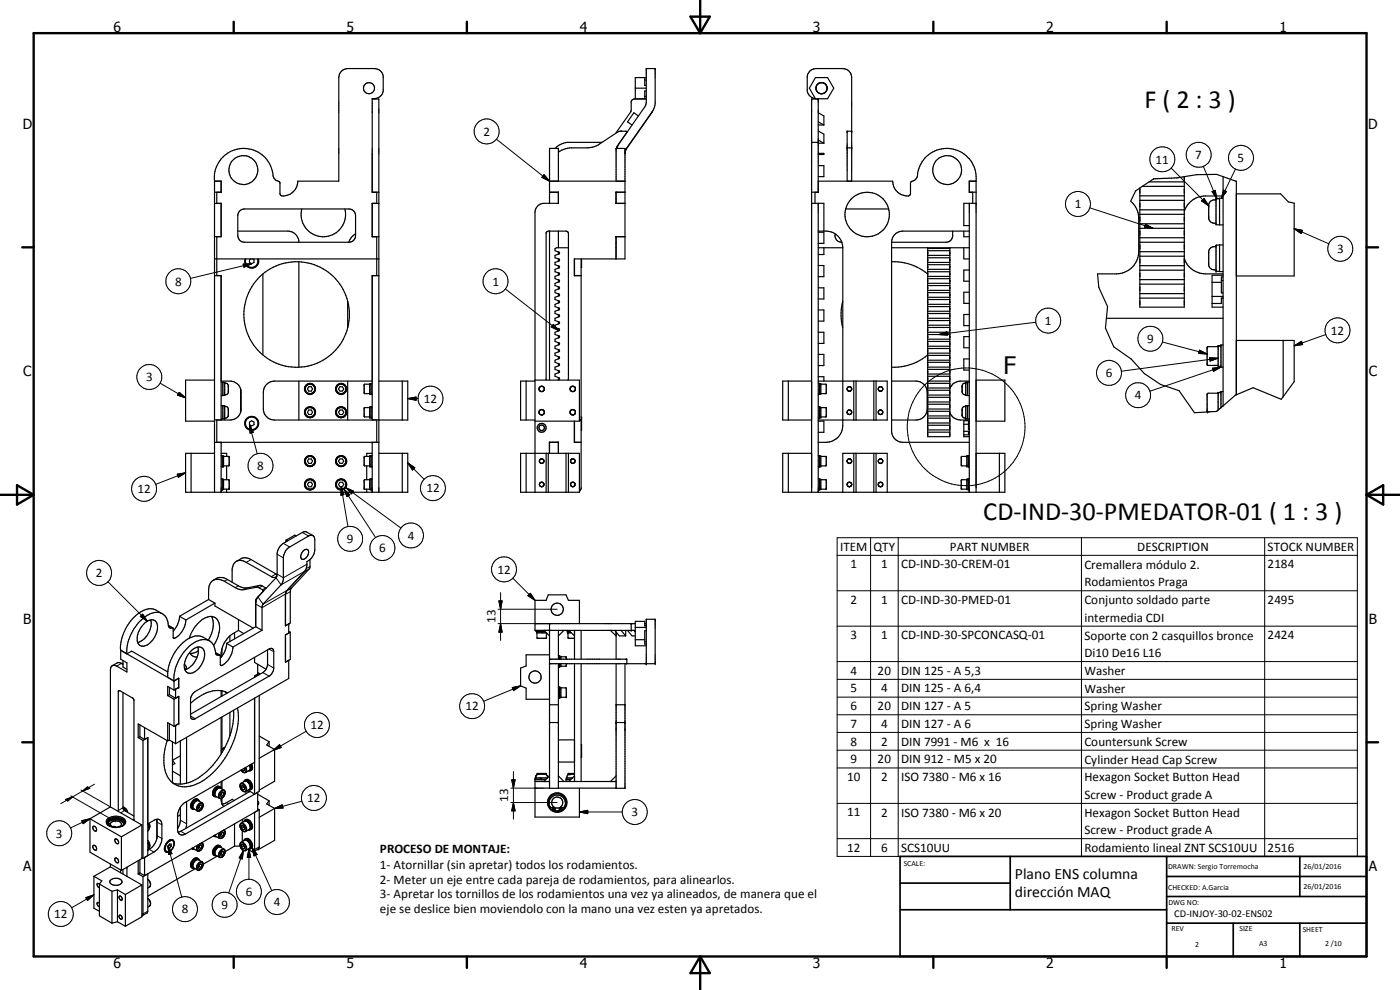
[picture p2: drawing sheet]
<svg xmlns="http://www.w3.org/2000/svg" width="420mm" height="297mm" viewBox="0 0 420 297" stroke-linecap="round" stroke-linejoin="round" font-family="sans-serif">
<defs><g id="words">
<g font-size="7.9">
<text x="343.5" y="32.6">F ( 2 : 3 )</text>
<text x="295.1" y="156">CD-IND-30-PMEDATOR-01 ( 1 : 3 )</text>
</g>
<text font-size="7.2" x="301.1" y="112.2">F</text>
<g font-size="4.7">
<text x="304.6" y="263.7">Plano ENS columna</text>
<text x="304.6" y="269.1">dirección MAQ</text>
</g>
<g font-size="4.2">
<text x="34" y="9.6">6</text>
<text x="104" y="9.6">5</text>
<text x="174" y="9.6">4</text>
<text x="244" y="9.6">3</text>
<text x="314" y="9.6">2</text>
<text x="384" y="9.6">1</text>
<text x="6.8" y="38.7">D</text>
<text x="410.6" y="38.7">D</text>
<text x="7" y="112.9">C</text>
<text x="410.8" y="112.9">C</text>
<text x="7" y="187.1">B</text>
<text x="410.8" y="187.1">B</text>
<text x="7" y="261.4">A</text>
<text x="410.8" y="261.4">A</text>
<text x="34" y="290.4">6</text>
<text x="104" y="290.4">5</text>
<text x="174" y="290.4">4</text>
<text x="244" y="290.4">3</text>
<text x="314" y="290.4">2</text>
<text x="384" y="290.4">1</text>
</g>
<g font-size="3.9">
<text x="145.1" y="40.7">2</text>
<text x="358.7" y="47.7">7</text>
<text x="346.8" y="49.1">11</text>
<text x="371.4" y="48.6">5</text>
<text x="322.5" y="62.5">1</text>
<text x="401.3" y="75.9">3</text>
<text x="52.6" y="85.7">8</text>
<text x="147.8" y="85.7">1</text>
<text x="313.6" y="97.5">1</text>
<text x="399.4" y="100.4">12</text>
<text x="344.2" y="102.9">9</text>
<text x="331.8" y="113.2">6</text>
<text x="43.8" y="114.4">3</text>
<text x="340.6" y="119.8">4</text>
<text x="127.2" y="120.9">12</text>
<text x="77.2" y="141.1">8</text>
<text x="41.3" y="148">12</text>
<text x="128" y="147.7">12</text>
<text x="122.4" y="161.9">4</text>
<text x="104.1" y="162.9">9</text>
<text x="113.8" y="165.7">6</text>
<text x="252.2" y="165.2">ITEM</text>
<text x="262.2" y="165.3">QTY</text>
<text x="285.1" y="165.2">PART NUMBER</text>
<text x="341.3" y="165.3">DESCRIPTION</text>
<text x="380.4" y="165.3">STOCK NUMBER</text>
<text x="28.8" y="173.2">2</text>
<text x="149.3" y="172.1">12</text>
<text x="255.3" y="170.6">1</text>
<text x="264.4" y="170.6">1</text>
<text x="270.5" y="170.6">CD-IND-30-CREM-01</text>
<text x="325.4" y="170.6">Cremallera módulo 2.</text>
<text x="380.4" y="170.6">2184</text>
<text x="325.4" y="175.9">Rodamientos Praga</text>
<text x="255.3" y="181.2">2</text>
<text x="264.4" y="181.2">1</text>
<text x="270.5" y="181.2">CD-IND-30-PMED-01</text>
<text x="325.4" y="181.3">Conjunto soldado parte</text>
<text x="380.4" y="181.2">2495</text>
<text x="148.7" y="187" transform="rotate(-90 148.7 187)">13</text>
<text x="255.3" y="191.8">3</text>
<text x="264.4" y="191.8">1</text>
<text x="270.5" y="191.8">CD-IND-30-SPCONCASQ-01</text>
<text x="325.4" y="186.6">intermedia CDI</text>
<text x="325.4" y="191.9">Soporte con 2 casquillos bronce</text>
<text x="380.4" y="191.8">2424</text>
<text x="325.4" y="197.2">Di10 De16 L16</text>
<text x="255.3" y="202.4">4</text>
<text x="263.4" y="202.4">20</text>
<text x="270.5" y="202.4">DIN 125 - A 5,3</text>
<text x="325.4" y="202.5">Washer</text>
<text x="255.3" y="207.8">5</text>
<text x="264.4" y="207.8">4</text>
<text x="270.5" y="207.8">DIN 125 - A 6,4</text>
<text x="325.4" y="207.8">Washer</text>
<text x="139.7" y="213.1">12</text>
<text x="255.3" y="213.1">6</text>
<text x="263.4" y="213.1">20</text>
<text x="270.5" y="213.1">DIN 127 - A 5</text>
<text x="325.4" y="213.1">Spring Washer</text>
<text x="93.2" y="218.8">12</text>
<text x="255.3" y="218.4">7</text>
<text x="264.4" y="218.4">4</text>
<text x="270.5" y="218.4">DIN 127 - A 6</text>
<text x="325.4" y="218.5">Spring Washer</text>
<text x="255.3" y="223.7">8</text>
<text x="264.4" y="223.7">2</text>
<text x="270.5" y="223.7">DIN 7991 - M6 x 16</text>
<text x="325.4" y="223.8">Countersunk Screw</text>
<text x="255.3" y="229">9</text>
<text x="263.4" y="229">20</text>
<text x="270.5" y="229">DIN 912 - M5 x 20</text>
<text x="325.4" y="229.1">Cylinder Head Cap Screw</text>
<text x="254.2" y="234.3">10</text>
<text x="264.4" y="234.3">2</text>
<text x="270.5" y="234.3">ISO 7380 - M6 x 16</text>
<text x="325.4" y="234.4">Hexagon Socket Button Head</text>
<text x="325.4" y="239.7">Screw - Product grade A</text>
<text x="92.2" y="240.7">12</text>
<text x="152.5" y="240.7" transform="rotate(-90 152.5 240.7)">13</text>
<text x="189.6" y="244.9">3</text>
<text x="254.2" y="244.9">11</text>
<text x="264.4" y="245">2</text>
<text x="270.5" y="245">ISO 7380 - M6 x 20</text>
<text x="325.4" y="245">Hexagon Socket Button Head</text>
<text x="16.8" y="251.3">3</text>
<text x="325.4" y="250.4">Screw - Product grade A</text>
<text x="114" y="256.1">PROCESO DE MONTAJE:</text>
<text x="254.2" y="255.6">12</text>
<text x="264.4" y="255.6">6</text>
<text x="270.5" y="255.6">SCS10UU</text>
<text x="325.4" y="255.7">Rodamiento lineal ZNT SCS10UU</text>
<text x="380.4" y="255.6">2516</text>
<text x="114" y="260.6">1- Atornillar (sin apretar) todos los rodamientos.</text>
<text x="73.7" y="268.9">6</text>
<text x="114" y="269.6">3- Apretar los tornillos de los rodamientos una vez ya alineados, de manera que el</text>
<text x="114" y="265.1">2- Meter un eje entre cada pareja de rodamientos, para alinearlos.</text>
<text x="16.3" y="275.5">12</text>
<text x="54.6" y="274.1">8</text>
<text x="66.5" y="272.7">9</text>
<text x="82.2" y="271.9">4</text>
<text x="114" y="274.1">eje se deslice bien moviendolo con la mano una vez esten ya apretados.</text>
</g>
<text font-size="3.1" x="352.4" y="275.2">CD-INJOY-30-02-ENS02</text>
<g font-size="2.4">
<text x="271.2" y="259.7">SCALE:</text>
<text x="350.6" y="260.8">DRAWN: Sergio Torremocha</text>
<text x="391.2" y="260.6">26/01/2016</text>
<text x="350.6" y="267">CHECKED: A.Garcia</text>
<text x="391.2" y="266.7">26/01/2016</text>
<text x="350.6" y="271.4">DWG NO:</text>
<text x="351.6" y="279.3">REV</text>
<text x="372" y="279.4">SIZE</text>
<text x="391" y="279.6">SHEET</text>
<text x="358.7" y="284.1">2</text>
<text x="377.9" y="283.8">A3</text>
<text x="397.7" y="283.8">2 /10</text>
</g>
</g></defs>
<g fill="none" stroke="#000" stroke-width=".35">
<path d="M111.7 29.7h2v118M112.6 29.5l-.9 .1M186.4 39.4h.1M190.7 26.5h3.3M191.6 34.8l-1.4-1-1.9 2.8 1.4 .9M193.5 23.3v2.3h.5M193.5 28.9h.5M193.5 24h.5M194 29.7h-3.8l-.4 .2-.4 .6-.1 2.9-4.5 6.6M194 27.3h-.5v2.3M194 23.3h-3.3v6.3h3.3M195.8 33.4l-7.8 11.2"/>
<path d="M244.7 29.5a2.73 2.73 0 0 1-2.4-2.2v-4.4a2.62 2.62 0 0 1 2.6-2.3h8a2.65 2.65 0 0 1 2.7 2.6v31.2M244.7 23.3h3.7l1.8 3.2-1.8 3.1h-3.7l-1.8-3.1zM244.9 26.2v.6l.5 .8M244.9 26.2l.1 .9 .4 .5M245.1 25.6l-.2 .6M245.4 27.6l.2 .2M245.6 29.7h-2v118M245.6 29.6v28.1h-1v3.3M245.6 27.8l.9 .4M245.6 27.8l.6 .3M245.6 33.8l1.7 1v2.7M245.6 39.3l1.7 1v2.7"/>
<path d="M245.6 36.6l1.7 .9M245.6 37.5h1.7M246.2 24.8l-1.1 .8M246.3 24.8h.7l.9 .6M247 28.1l-.5 .1M247.1 24.9l-1.1-.1-.9 .8M247.1 28l-.6 .1M247.3 24.9a1.69 1.69 0 0 1 .1 3M247.4 27.9l-.4 .2M247.8 27.6l-.5 .3M247.9 25.5l.3 .6-.1 .9M248 27.2l-.1 .3"/>
<path d="M255.6 39.4h-1.4v15M64.4 54.4h2v3.3h-1.3v3.3h1.3v10h-1.3v11.7h1.3v43.3M64.4 54.4a8.8 8.8 0 0 1 8-9.8 8.8 8.8 0 0 1 9.6 8.3l.7 1.1 1.2 .5 .1 .4 .1 3.6a2.78 2.78 0 0 0 3.5-.6l1.3-1.6 .5-1.9h12.3v-31.2a2.73 2.73 0 0 1 2.6-2.6h8a2.65 2.65 0 0 1 2.7 2.3v4.4a2.82 2.82 0 0 1-3.3 2.3v28.1h1.4v3.3h-1.4v10h2M64.4 57.7h2M64.4 54.4v93.3M111.7 57.7h2M164.9 57.7h2.7v3.3h-4.4a2.73 2.73 0 0 0-2.6 2.7v84M164.9 54.4h22.7M164.9 57.7h2.7M167.6 54.4v-9.9h-2.7v16.5M180.8 42.7h-10.5l-2.3 .7-1.4 1.1M184.9 57.7h2.7"/>
<path d="M184.9 59.7h.1M184.9 54.4v-9.9h2.7v33.2h-15.2v5h2M184.9 44.5l3.1-4.6-.1-.5-2.4 .1-5.6 3.7a6.4 6.4 0 0 1-3.7 1.2h-5.2l-2.4 .6-1 .7M185.1 44.5l.5-1.2 8.2-11.8 .2-.6v-10.3h2.6v10.5l-.2 1.1-.4 .9-8 11.4-.3 1M187.6 57.7h-2.7v3.3h2.7M187.6 45.7v.3M187.9 44.8l-.3 1.3M243.6 42.7h2M243.6 57.7h2M245.6 54.4h22.3a4.3 4.3 0 0 0 5.1 4.2l.3-.5v-3.2l.2-.4a2.4 2.4 0 0 0 1.9-2.6 8.9 8.9 0 0 1 10-7.3 8.9 8.9 0 0 1 7.5 9.8M245.6 46h1.7v.4h-1.7M245.6 49.7h1.7v3.3h-1.7"/>
<path d="M245.6 42l1.7 1M245.6 43h1.7M254.2 44.4h1.4M290.9 57.7h2M292.9 54.4h-2v3.3h1v3.3M292.9 54.4v93.3M342.1 56.4l-1.3 .9-1.5 3.1a6.6 6.6 0 0 1 2.4 5.1v10a6.7 6.7 0 0 1-6.6 6.7h-5.7l.4 4 2.6 5.8-.3 3.5M342.1 58.8h13.3M342.8 55.9l-.7 .5M342.8 55.9h12.6M344.9 54.6l-2.1 1.3M344.9 54.6h10.5"/>
<path d="M355.4 53l3.7-.6 6-.1 2 .7M355.4 53l-2.3 .4-6.8 .2-1.4 1M355.4 53v39.2h-13.3v-35.8M364.9 59.6h1.1h-1.1v7.8l2.2 .1M364.9 60a1.8 1.8 0 0 0-2.2 1.4v4.2a1.8 1.8 0 0 0 2.2 1.4M367.1 58.8h-5.4a6.6 6.6 0 0 0-6.3 4.6M367.1 53l3.9 1.4v64M367.1 53v68.8M367.1 59.5h-1.1v8M371 58.2h13.3l2.4 2.4 1.7 .4v21.8h-17.4M64.4 77.7h49.3M64.4 71h2"/>
<path d="M64.4 61h2M71.4 69.3h15a3.4 3.4 0 0 1 3.3 3.4M71.8 63.4l.6-.5 1-.2h31.3a2 2 0 0 1 2 2v6a2 2 0 0 1-2 2h-31.3a2 2 0 0 1-2-2v-6zM73.6 77.7a2.1 2.1 0 0 0 2 2.8 2.1 2.1 0 0 0 1.9-2.8M73.8 77.7a1.89 1.89 0 0 0 1.7 2.6 1.89 1.89 0 0 0 1.8-2.6M75.3 77.7l-.4 .3v.7l.6 .4 .7-.4v-.7l-.5-.3M89.7 78.5v31.7M90.6 62.7a6.7 6.7 0 0 0 6.4 8.3 6.7 6.7 0 0 0 6.5-8.3M106.7 70.1l-1.1 .9-.9 1.7M111.7 61h2M113.1 71v11.7h-1.4v43.3M164.9 69.3v44.7"/>
<path d="M167.6 69.3v5M167.6 75.6v.6M167.6 77.7v.7M167.6 79.8v.6M170.6 74.3h-3.5l-.5 .2v.7l1.3 .7-.1 .3-1.2 .4v.7l1.2 .5 .1 .2-.2 .3-1.1 .4v.7l1.3 .7-.1 .2-1.2 .5v.7l1.2 .5 .1 .2-.1 .2-1.2 .5v.7l1.3 .6-.1 .3-1.2 .5v.7l1.2 .4 .1 .3-.1 .2-1.2 .5v.7l1.3 .6-.1 .3-1.2 .5v.7l1.2 .4 .1 .3-.1 .2-1.2 .5v.7l1.3 .6-.1 .3-1.2 .5v.7l1.2 .4 .1 .2-.1 .3-1.2 .5v.7l1.3 .6-.2 .4-1.1 .4v.7l1.2 .4 .1 .2-.1 .3-1.2 .5v.7l1.3 .6-.2 .3-1.1 .5v.6l1.2 .5 .1 .2-.1 .3-1.2 .5v.7l1.3 .6-.2 .3-1.1 .5v.6l1.2 .5 .1 .2-.1 .3-1.2 .5v.6l1.3 .7-.2 .3-1.1 .5v.6l1.2 .5 .1 .2-.1 .3-1.2 .4v.7l1.3 .7-.5 .4M172.4 77.7v5M174.4 77.7v68.9l-.5 .8M174.5 77.7l-.1 2.6M184.9 61h2.7M184.9 71h2.7M184.9 74.3h.1M184.9 73h.1"/>
<path d="M187.6 71h-2.7v6.7M243.6 61h3.7v8.3M245.6 69.3h2.3a5 5 0 0 1 5 5M245.6 74.3h7.3M245.6 69.7h1.7v3.3h-1.7M245.6 61v86.7M245.6 79.7h1.7v3.3h-1.7M247.3 74.3v2.1h-1.7M250.6 70.1a2.04 2.04 0 0 0 2 2.6M252.6 72.7h.1M252.9 74.3v53.4a5 5 0 0 1-5 5h-2.3M253.8 62.7h12.9"/>
<path d="M267.6 72.7v56.7a3.4 3.4 0 0 0 3.3 3.3h20M267.6 74.3h23.3M267.6 78.5a16.1 16.1 0 0 1 10.8 3.7M278.4 74.3v56.7h6.7v-56.7M278.4 75.2h6.7M278.4 74.5h6.7M278.4 77.3h6.7M278.4 76.6h6.7M278.4 79.4h6.7M278.4 78.7h6.7M285.9 69.3a3 3 0 0 1-.5 2.7l-.5 .4-1 .3h-16.3M289.3 74.3v3.4h1.6"/>
<path d="M289.3 69.3v1.7h1.6M290.9 69.3h-20a3.3 3.3 0 0 0-3.3 3.4M290.9 61v86.7M292.9 61h-3.6v6.7h1.6M342.1 72.7h13.3M342.1 79.7h13.3M342.1 60.1h13.3M342.1 64.3h13.3M342.1 62.9h13.3M342.1 68.5h13.3M342.1 67.1h13.3M342.1 71.3h13.3"/>
<path d="M342.1 76.9h13.3M342.1 75.5h13.3M355.4 77.6a6.7 6.7 0 0 0 6.3 4.6h5.4M364.9 74a1.83 1.83 0 0 0-2.2 1.4v4.2a1.88 1.88 0 0 0 2.2 1.4M366 73.5v8h1.1M367.1 73.5l-2.2 .1v7.8h1.1M64.4 82.7h2M78.9 82.2v24.3M104.3 90.4v7.9M111.7 82.7h2M167.6 81.9v.6M167.6 83.9v.7"/>
<path d="M167.6 86.1v.6M167.6 88.1v.7M167.6 90.3v.6M167.6 92.3v.7M167.6 94.4v.7M167.6 96.5v.7M167.6 98.6v.7M172.4 81h.1M172.4 82.7h2M245.6 99.7h1.7v3.3h-1.7M245.6 86.4h1.7v3.3h-1.7M245.6 93h1.7v3.4h-1.7"/>
<path d="M252.9 90.4a15.3 15.3 0 0 0 0 7.9M278.4 81.5h6.7M278.4 80.8h6.7M278.4 83.6h6.7M278.4 82.9h6.7M278.4 85.7h6.7M278.4 85h6.7M278.4 87.8h6.7M278.4 87.1h6.7M278.4 89.9h6.7M278.4 89.2h6.7M278.4 92h6.7"/>
<path d="M278.4 91.3h6.7M278.4 94.1h6.7M278.4 93.4h6.7M278.4 96.2h6.7M278.4 95.5h6.7M278.4 98.3h6.7M278.4 97.6h6.7M278.4 99.7h6.7M290.9 81h-1.6v3.4h1.6M290.9 87.7h-1.6v3.3h1.6M290.9 94.4h-1.6v3.3h1.6M332.1 95.5h35"/>
<path d="M332.1 95.5l-.3 2.9 2.5 5.7 5.2 3.6 3.9 4.4 4.9 3.3 5.6 1.8 4.6 6.6 3.9-.2M342.1 89.5h13.3M342.1 81.1h13.3M342.1 85.3h13.3M342.1 83.9h13.3M342.1 88.1h13.3M363.8 88.9h3.3M363.8 84.7h2.8M366.6 89.5h.5M366.6 84.2h.5M367.1 83.1h-.5v4.8h.5M367.1 89.5h-.5v1.6h-2.8"/>
<path d="M367.1 82.6h-3.3v9.6h3.3M64.4 114h-8.7v12.4h8.7M66.4 114.3h2.6a3.4 3.4 0 0 1 3.4 3.4v5a3.3 3.3 0 0 1-3.4 3.3h-3.9v6.7M66.4 114.7h1v4h-1M66.9 114.7v4M67.4 114.9l.7 .2 .4 .5v2.2l-.4 .5-.7 .1M72.2 116.6v7.1M89.7 114.3v11.7M92.7 116h.7l.4 .7-.4 .6h-.7l-.4-.6zM94.4 117h.1M94.4 116.8h.2M94.6 116.8a1.53 1.53 0 0 0-2-1.6 1.53 1.53 0 0 0-.7 2.5 1.53 1.53 0 0 0 2.5-.4l.1-.3"/>
<path d="M94.6 116.8l-.1 .2M102 116h.8l.4 .7-.4 .6h-.8l-.4-.6zM103.7 117h.2M103.8 116.8h.1M103.9 116.8a1.53 1.53 0 0 0-2-1.6 1.53 1.53 0 0 0-.7 2.5 1.53 1.53 0 0 0 2.6-.4l.1-.3M103.9 116.8v.2M104.3 114.3v11.7M110.9 115.2h.5zM110.9 115.1v3.1h.5M110.9 115.3h-1.4l-.2 .1 .1 2.7h1.5M111.7 114.3h-29.3a3.4 3.4 0 0 0-3.4 3.4v5a3.3 3.3 0 0 0 3.4 3.3h30.7v6.7M111.7 115h-.3v3.4h.3"/>
<path d="M113.7 114.3h8.7v11.7h-8.7M120.7 114.3v11.7M157.9 114.3v11.7M160.6 114.3h-4.4v11.7h4.4M160.6 114h13.3v12.4h-13.3M161.9 116.3a.81 .81 0 0 0 0 .9 .81 .81 0 0 0 .9 .3M162.2 116a.8 .8 0 0 0-.4 1 .8 .8 0 0 0 .9 .5M162.7 115.9l-.4 .1M162.7 115.9l.6 .4M162.8 115.9l-.8 .3M163.3 116.3l.1 .6M163.4 116.9l-.7 .6"/>
<path d="M163.4 116.9l-.1 .2M164 114l-.1-44.2 .6-.5h5.4l.5 .3 .2 .4-.1 44M167.6 100.7v.7M167.6 102.8v.7M167.6 104.9v.7M167.6 107v.7M167.6 109.1v.7M167.6 111.2v.7M167.6 113.3v.7M171.2 117.1l.3 .3h.7M171.2 117.1l.4 .3M171.5 116l-.4 .5 .1 .6"/>
<path d="M171.7 115.9h.2M171.7 115.9l-.2 .1M171.7 115.9l.4 .1M172.1 116l.4 .2M172.1 115.9l.4 .2M172.5 116.2l.1 .9-.3 .3M172.5 116.1l.2 .8M172.6 117l-.2 .3-.7 .2M236.6 114.3v11.7M243.6 114.3h-8.7v11.7h8.7M245.6 114.3h20.7v11.7h-20.7M245.6 115h.3v3.4h-.3"/>
<path d="M245.6 106.3h1.7v3.4h-1.7M245.6 113h1.7v1.3M245.9 115.2l.4-.1v3.1h-.4M246.3 115.3l1.7 .1v2.6l-1.7 .1M254.3 116.5v.4M254.6 116.1h.6M254.6 116.1l-.3 .4M254.6 116.1l-.1 .1M255.2 116.1a.7 .7 0 0 1 .3 .9 .7 .7 0 0 1-.9 .3l-.3-.4M255.2 116.1l.4 .7-.3 .5h-.6l-.4-.4M256.2 114.3v11.7M256.9 114.3v11.7"/>
<path d="M262.2 114.3v11.7M262.9 114.3v11.7M263.6 116.5v.4M263.6 116.9a.68 .68 0 0 0 .7 .5 .68 .68 0 0 0 .6-.5M263.7 116.3a.64 .64 0 0 1 1.1 0M263.7 116.3l-.1 .2M263.7 116.4l.4-.4 .7 .4M264.8 116.3a.69 .69 0 0 1-.1 .9 .69 .69 0 0 1-.8 .1l-.3-.4M267.6 114.3h7.3a3.3 3.3 0 0 1 3.3 3.4v5a3.3 3.3 0 0 1-3.3 3.3h-7.3M278.4 114.3h6.7M278.4 106.5a15.6 15.6 0 0 1-10.8 3.7M278.4 100.4h6.7"/>
<path d="M278.4 102.4h6.7M278.4 101.8h6.7M278.4 104.6h6.7M278.4 103.9h6.7M278.4 106.6h6.7M278.4 106h6.7M278.4 108.7h6.7M278.4 108.1h6.7M278.4 110.8h6.7M278.4 110.2h6.7M278.4 112.9h6.7M278.4 112.2h6.7"/>
<path d="M278.4 115h6.7M278.4 117.1h6.7M278.4 116.4h6.7M278.4 119.2h6.7M278.4 118.5h6.7M289.8 114.9l-.8 .3-.3 .6 .2 2.2 .3 .3 .6 .1M290.1 114.7l-.3 .1M290.4 114.7v4M290.9 114.3h-2.7a3.5 3.5 0 0 0-3.1 2.3M290.9 101h-1.6v3.4h1.6M290.9 107.7h-1.6v3.3h1.6M290.9 114.7h-1.1v4h1.1"/>
<path d="M292.9 114h8.7v12.4h-8.7M365.6 103.8v6.1h.8M365.6 117.8v5.2M365.6 117.8h.8M365.6 103.8h.8M365.6 104h-3.1l-.2 .2v5.3l.2 .1h3.1M365.6 118h-3l-.3 .2 .1 5.4M366 117.8h-.4M366 103.8h-.4M367.1 117.5h-.7v4.8M367.1 103.5h-.7v6.7h.7M371 118.4l-3.9 3.4"/>
<path d="M371 102.2h17.4v12.3l-3.3 4.5M371 118.4l5.1-2.1 8.4 3.5 .6-.8M385.1 102.2v16.8M57.4 136v11.7M64.4 132.7h49.3M64.4 126h2M64.4 136h-8.7v11.7h66.7v-11.7h-8.7M66.4 136h1.6v.9M66.4 121.7h1v3.9l-1 .1M66.4 136.7h.3v3.3h-.3M66.4 132.7v15M66.7 136.8h.4v3.1h-.4"/>
<path d="M66.9 121.7v4M67.1 136.9h1.6l.1 .2-.1 2.6-1.6 .1M67.4 122h.7l.4 .6v2.2l-.4 .5-.7 .1M68 139.8v4.1M74.9 126.7l.6-.5 .7 .5v.7l-.7 .4-.6-.4zM92.7 137.7h.7l.4 .6-.4 .7h-.7l-.4-.7zM92.7 123h.7l.4 .7-.4 .7h-.7l-.4-.7zM94.4 138.7h.1M94.4 138.5h.2M94.4 124h.1M94.4 123.8h.2M94.6 138.5a1.53 1.53 0 0 0-2-1.6 1.53 1.53 0 0 0-.7 2.5 1.53 1.53 0 0 0 2.5-.4l.1-.3"/>
<path d="M94.6 123.8a1.53 1.53 0 0 0-2-1.6 1.53 1.53 0 0 0-.7 2.5 1.53 1.53 0 0 0 2.5-.4l.1-.3M94.6 138.5l-.1 .2M94.6 123.8l-.1 .2M102 137.7h.8l.4 .6-.4 .7h-.8l-.4-.7zM102 123h.8l.4 .7-.4 .7h-.8l-.4-.7zM103.7 138.7h.2M103.7 124h.2M103.8 138.5h.1M103.8 123.8h.1M103.9 138.5a1.55 1.55 0 0 0-2-1.8 1.55 1.55 0 0 0-.6 2.6 1.55 1.55 0 0 0 2.6-.6M103.9 123.8a1.53 1.53 0 0 0-2-1.6 1.53 1.53 0 0 0-.6 2.5 1.53 1.53 0 0 0 2.5-.4l.1-.3M103.9 138.5v.2"/>
<path d="M103.9 123.8v.2M109.3 125h.1M109.3 125l1.6 .1M110.1 139.8v4.1M110.9 136.8h.5M110.9 136.8v3.1h.5M110.9 136.9h-1.5l-.1 .2v2.6l1.6 .1M110.9 122.3h-1.6v2.7M111.2 136.8l-.3 .1M111.4 122.2h-.5v3h.5M111.7 126h2M111.7 136h-1.6v.9"/>
<path d="M111.7 122h-.3v3.3h.3M111.7 136.7h-.3v3.3h.3M111.7 132.7v15M120.7 136v11.7M156.2 136h17.7v11.7h-17.7zM157.9 136v11.7M162 123.1a.8 .8 0 0 0 0 1.1 .8 .8 0 0 0 1.1 0 .8 .8 0 0 0 0-1.1M162 123.1l.8-.2 .5 .5M162 124.2l.3 .3 .7-.1M162.1 138.9h.8M162.5 137.7a.69 .69 0 0 0-.6 .9 .69 .69 0 0 0 1 .3 .69 .69 0 0 0 .1-1.1M162.7 137.7l.4 .3"/>
<path d="M162.9 137.8h-.8M163 123l-.4-.1-.6 .2M163.2 138.2l-.2 .7M163.4 123.5l-.3 .7M163.9 136v11.7M164.5 136v11.7M164.9 136v-3.3h2.7v3.3M164.9 132.7h2.7M169.9 136v11.7M170.6 136v11.7M171.1 123.8l.6 .7M171.2 124l.3 .3"/>
<path d="M171.3 138.2v.4M171.3 138a.67 .67 0 0 1 1-.2 .67 .67 0 0 1 .1 1 .67 .67 0 0 1-1 .1M171.3 138.7l.2 .2M171.4 138v.7M171.5 124.4l.2 .1M171.8 137.7l-.4 .1M172 137.7l.4 .1M172.2 123l-.6-.1-.5 .7M172.2 123l.5 .4-.2 .8M172.3 123a.81 .81 0 0 0-.9 0 .81 .81 0 0 0-.3 .9M172.3 123a.77 .77 0 0 1 .2 1.2M172.4 126.4v6.3h2"/>
<path d="M172.4 138.9l-.8 .1M172.4 131h.1M172.4 127.7h.1M172.4 126.4v6.3M172.5 124.2l-.8 .3M172.5 138v.6M172.5 138.6l-.1 .2M173.9 126h.5M174.4 125.1v3.8M236.6 136v11.7M243.6 136h-8.7v11.7h66.7v-11.7h-8.7M245.6 126.4h1.7v3.3h-1.7"/>
<path d="M245.6 122h.3v3.3h-.3M245.6 136.7h.3v3.3h-.3M245.9 136.8h.4v3.1h-.4M245.9 122.2h.4v3h-.4M246.3 122.3h1.7v2.7l-1.7 .1M246.3 136.9l1.7 .1v2.7l-1.7 .1M254.3 124l.1 .1M254.3 123.3v.6M254.3 123.4a.68 .68 0 0 0 .2 .8 .68 .68 0 0 0 .8 0M254.5 123.2l-.2 .1M254.8 137.7l-.5 .3v.7l.5 .4 .7-.4M254.8 137.7l.6 .2 .2 .7"/>
<path d="M254.8 137.7l-.6 .6 .3 .6 .4 .1 .7-.4v-.4l-.4-.5M254.8 123h.2M254.8 123l-.3 .2M255 123l.5 .3M255 123l.5 .4M255.5 123.3a.68 .68 0 0 1-.1 .9 .68 .68 0 0 1-.9 0M255.5 123.4l-.1 .7M256.2 136v11.7M256.9 136v11.7M262.2 136v11.7M262.9 136v11.7M263.6 138.6l.5 .5 .6-.2"/>
<path d="M263.6 138.2v.4M263.6 138.6l.6 .4 .6-.3M263.7 123.3l-.1 .6 .5 .4M263.7 123.4v.7M263.8 123.2l-.1 .1M264 137.7l-.4 .5M264.1 123h.3M264.1 123l-.3 .2M264.4 137.7l-.4 .1-.4 .4M264.4 123l.3 .2M264.4 137.7l.5 .5M264.4 137.7l.1 .1"/>
<path d="M264.7 123.2l.1 .1M264.7 137.8l.2 .4M264.8 123.3l.2 .4M264.8 123.4l.1 .3M264.9 123.7l-.5 .6-.6-.1M264.9 138.2l-.1 .6M264.9 138.2v.4M265 123.7l-.3 .5-.6 .2M278.4 129.7h6.7M278.4 121.3h6.7M278.4 120.6h6.7M278.4 123.4h6.7"/>
<path d="M278.4 122.7h6.7M278.4 125.5h6.7M278.4 124.8h6.7M278.4 127.6h6.7M278.4 126.9h6.7M278.4 129h6.7M285.1 123.7a3.4 3.4 0 0 0 3.1 2.3h2.7M289.3 129.4h1.6M289.3 127.3h1.3M289.8 122l-.8 .2-.3 .6 .2 2.2 .3 .3 .6 .1M290.2 136.8v3.1h.4M290.2 136.8h.4"/>
<path d="M290.2 136.9h-1.6l-.1 .2v2.6l1.7 .1M290.4 121.7v4M290.4 136.8l-.2 .1M290.6 127h.3M290.6 129.7h.3M290.9 129.7h-.3v.8h-1.3M290.9 126.5h-.3v2.4h.3M290.9 126.2h-1.6v4.8h1.6M290.9 121.7h-1.1v3.9l1.1 .1M290.9 136.7h-.3v3.3h.3M299.9 136v11.7M365.6 123l-.2 .2a1.21 1.21 0 0 1-1.5 .3l-1.5 .1"/>
<path d="M366.4 122.3l-.8 .7M367.1 121.8l-.7 .5M66.4 143.7h.3v3.3h-.3M66.7 143.8h.4v3.1h-.4M67.1 143.9h1.5l.2 .2-.1 2.6-1.6 .1M68 146.8v.9M92.7 144.7h.7l.4 .6-.4 .7h-.7l-.4-.7zM94.4 145.7h.1M94.4 145.5h.2M94.6 145.5l-.1 .2M94.6 145.5a1.53 1.53 0 0 0-2-1.6 1.53 1.53 0 0 0-.7 2.5 1.53 1.53 0 0 0 2.5-.4l.1-.3M102 144.7h.8l.4 .6-.4 .7h-.8l-.4-.7z"/>
<path d="M103.7 145.7h.2M103.8 145.5h.1M103.9 145.5v.2M103.9 145.5a1.53 1.53 0 0 0-2-1.6 1.53 1.53 0 0 0-.6 2.5 1.53 1.53 0 0 0 2.5-.4l.1-.3M110.1 146.8v.9M110.9 143.9h-1.4l-.2 .2v2.6l1.6 .1M111.2 143.8h.2h-.5v3.1h.5M111.7 143.7h-.3v3.3h.3M162.1 144.8l-.2 .5 .2 .6M162.1 144.8a.68 .68 0 0 1 .9 0 .68 .68 0 0 1 .1 .9M162.1 145.9l.6 .1M162.5 144.7l-.4 .1"/>
<path d="M162.7 144.7h.1M162.9 144.8l.3 .4-.1 .5M163.1 145.7l-.4 .3-.6-.1M163.1 145.7l-.2 .2M171.3 145.2l.2 .7M171.5 144.8a.67 .67 0 0 0-.2 .9 .67 .67 0 0 0 .9 .3M171.6 144.7h.2a.65 .65 0 0 1 .7 .2 .65 .65 0 0 1 0 .8M171.9 144.7l-.6 .3M172 144.7h.2M172.2 144.8l.3 .3M172.5 145.7l-.8 .3M172.5 145.7l-.3 .2"/>
<path d="M172.5 145.5v.2M172.5 145.2v.3M245.6 143.7h.3v3.3h-.3M245.9 143.8h.4v3.1h-.4M246.3 143.9l1.7 .1v2.7l-1.7 .1M252.9 147.7v-11.7h13.4v11.7M254.3 145.2v.3M254.3 145.5l.2 .4 .6 .1M254.3 145.6l.2 .3M254.3 145.2v.4M254.8 144.7h.2M254.8 144.7l-.5 .5"/>
<path d="M255 144.7a.67 .67 0 0 1 .6 .9 .67 .67 0 0 1-1 .4M255 144.7l.6 .5v.3l-.4 .5M263.6 145.2v.3M263.6 145.2v.4M263.6 145.6l.3 .3 .5 .1M263.7 145l-.1 .2M264.1 144.7h.3M264.1 144.7l-.4 .3M264.1 144.7l-.3 .2M264.4 144.7l.5 .5M264.9 145.2a.68 .68 0 0 1-.5 .8 .68 .68 0 0 1-.8-.5M264.9 145.2l-.3 .7"/>
<path d="M290.2 143.9l-1.7 .2v2.6l1.7 .1M290.4 143.8h.2h-.4v3.1h.4M290.9 143.7h-.3v3.3h.3M62.6 179.9v-2.7a2.91 2.91 0 0 1 1.4-3.1 2.91 2.91 0 0 1 3.3 .3l4.5 2.4 1.1 .2 4.5-.8 1.5 .9 .1 .3-2.2 2.5-.1 8.1M62.6 179.9l-8.7 5M62.6 179.9l1.9 1.1v.8l11.5 6.7M64 174.1a3.4 3.4 0 0 1 4.3-.2l3.2 1.9 1.6 .6h1.1l4.1-.8 1.5 .9M70.9 168.4a3.9 3.9 0 0 1 2.5-1.1l1.9 .6 7.8 4.5M83.1 172.9l-.5 .3h-.9l-7.8-4.5a2.52 2.52 0 0 0-2.8-.4 2.52 2.52 0 0 0-1.4 2.4v4M85.7 178.2v9.5M85.8 177.8l-.1 .6M85.9 162.1l-.2 .6"/>
<path d="M85.9 162.1l.4 .2M88.9 160.8l-.4-.2-2.6 1.5M91.1 165.1a.91 .91 0 0 1 1.3 0 .91 .91 0 0 1 .1 1.3 1.44 1.44 0 0 1-2 1.2 2.08 2.08 0 0 1 .6-2.5zM91.4 171.4l.2-.3a3.9 3.9 0 0 0 .5-2.6 4.3 4.3 0 0 0 2.4-3.5v-3a1.16 1.16 0 0 0-.5-1.3 1.16 1.16 0 0 0-1.4 .1l-5.7 3.3a3.9 3.9 0 0 0-1.9 3.3v6.4l-.3 1.1-5.8 6.4-.2 .5-.1 7.3M91.4 171.4l-5.5 5.9-.2 .7M91.5 171.4l-5.7 6.2M91.5 171.3v.1M93 167.9v2.5l-5.8 6.6-.1 9.9-1.4 .8M93.9 160.7l-2-1.1h-.7l-6.2 3.4a4.2 4.2 0 0 0-1.8 3l-.2 7-5.6 6.1-.5 .9-.2 1.2M36.2 195.1v2.7l1.9 1.1v2.7l-3.1-1.7a1.15 1.15 0 0 0-1.3-.1 1.15 1.15 0 0 0-.6 1.2v41.1M36.2 195.1l16 9.2M36.2 195.1l1.9 1.1"/>
<path d="M36.4 199.1l-1.1-.3-1.6 .9M36.4 199.1l.5 .2M36.4 199.1h.5M36.9 198.2v2l1.2 .6M38.1 196.2l1.4-.8 10.8 6.2M43.4 187a2.35 2.35 0 0 1 3.5-.4 5.7 5.7 0 0 1-3.5 7.2 1.68 1.68 0 0 1-2.2-1.7 6.7 6.7 0 0 1 2.2-5.1zM45.2 186a6.2 6.2 0 0 1-3.9 6.8M48.7 184.1l-1.9-1.1a5.2 5.2 0 0 0-5.7 1.4 13.6 13.6 0 0 0-4.9 10.7M50.5 187.6l1.3 .8M51.8 188.4a1.04 1.04 0 0 1-1.1-.2 1.04 1.04 0 0 1-.3-1.2 3.7 3.7 0 0 0-2.2-3.1 3.7 3.7 0 0 0-3.8 .6 13.2 13.2 0 0 0-5.7 7.4l-.5 1.9-.1 2.4M53.9 184.9a6.7 6.7 0 0 1-1.9 4.4M53.9 184.9l1.9 1.1"/>
<path d="M55.3 199.3l.5 .6 .2 .9M55.8 186a6.1 6.1 0 0 1-3.7 5.5l-.3-3.1M56.9 195.8l.9 1 1.4 .3M57.2 195.5a2.45 2.45 0 0 1 3.8-.8 5.8 5.8 0 0 1-2.4 6.8 1.99 1.99 0 0 1-2.5 .3 1.99 1.99 0 0 1-.8-2.4 6.8 6.8 0 0 1 1.9-3.9zM59.4 194.1a6.2 6.2 0 0 1-4 6.8M59.5 195.3l-.8 .4-1.6 .3M62.9 192.3l-2-1.1a6 6 0 0 0-6.6 2.2 13 13 0 0 0-3.9 9.8l1.8 1.1M63.4 185a7.4 7.4 0 0 1-.9 7.1M63.5 185a6.9 6.9 0 0 0-5.7 4.2l-1 2.3M63.5 185a3.1 3.1 0 0 1 2.4 3.7 9.8 9.8 0 0 1-1.8 5M64.5 181l-8.7 5M64.7 195.8l1.3 .8"/>
<path d="M66 196.6a.93 .93 0 0 1-1.3-.6 3.6 3.6 0 0 0-4.1-4.1 12 12 0 0 0-8 8.8l-.4 1.9v1.7M66.6 194.6v2.3M68 193l-.2 1.4-.5 1.4-1.2 1.7M68 193l1.9 1.1M69 190.8v1.7M69.9 194.1a6.3 6.3 0 0 1-3.6 5.6l-.2-.3-.1-2.8M70.4 189.9v1.8M71.6 189.1a8.1 8.1 0 0 0-5.2 8.1M71.6 189.1l1.6 1M71.6 185.8v3.3M76.4 197.2v1.6l3.4 2M76.7 188l1.9 1.1"/>
<path d="M76.7 188l-8.7 5M77.3 199.3v3l-.9 .6M78.6 189.1l-8.7 5M80.3 195l-.1 4.9-.4 1-.7 .7-21.9 12.7M85.7 190.5v8.2M85.7 187.7l.9-.5v2.7l-.9 .6M85.7 198.7l.9-.6v5.5l-33.9 19.5M86.6 189.4l.5 .3M87.1 189.7v8.2l-1.4 .8M87.1 189.7l-1.4 .8M160.6 187.1h30.1M160.9 189.1v.4h2.7"/>
<path d="M161 189.5v.4h3l-.1 1.6-2.7-.1M161.2 189.9v1.5M161.2 191.4h.1M162.5 189.5l.2 .4M162.6 189.5l.3 .4M163.2 189.1l1.7 1.7M164.9 187.1v49.4M164.9 199.1h31.7v-13.3h-2.6v13.3M164.9 196.5h-7v3.3l-1.7 .6v5.4l1.7 .7v3.3h7M164.9 197.8h23.2v1.3M167.6 189.1v8.7M167.6 199.1v37.4"/>
<path d="M167.6 196.8h.3v1M167.9 199.1v1.1h-.3M167.9 196.9h.4v.9M168.3 197.1h1.6l.1 .7M168.3 199.1v.9h-.4M169.2 189.1l-1.6 1.7M170 199.1l-.2 .8h-1.5M170.3 189.1v.4h.8M170.4 189.5v.4h1.1M170.5 189.9l.1 1.6h1.8M170.7 189.1l1.7 1.7M172.4 189.1v8.7"/>
<path d="M172.4 199.1v35.4M173.9 187.1v-7h-3.3l-.7-1.6h-5.4l-.6 1.6h-3.3v9h30.1M174.4 189.1v8.7M174.4 199.1v35.4M183.2 189.1l1.7 1.7M184.5 189.1l1.4 1.7h1.9M184.9 189.6v8.2M184.9 199.1v37.4M186.4 189.1l1.4 1.7M187.6 199.1v37.4h-27M187.8 189.1v1.7M188.3 189.1l1.4 1.7h1"/>
<path d="M189.4 187.1v2M190.2 189.1l.5 .6M190.7 191.9h2.8M190.7 188.3h3.3M193.5 187.1h.5M193.5 192.6h.5M193.5 187.6h.5M194 187.8h-.5v-1.4h-2.8v7.4h3.3M194 189.3h-.5v4h.5M36.9 207.8v34.7l.3 .6 3 1.8M42 217.5v3.5M43.4 218.3v3.6"/>
<path d="M50.3 208.7l1.9 1.1M50.4 201.4l-.2 .1M50.8 208.4l-.5 .3M50.8 206.2v2.2M50.8 217.1v4.9M50.8 208.4l1.9 1.1M52.2 207.1l-1.9-1.1v2.7M52.2 217.9l-1.9-1.1v5.5M52.2 204.3l1.4-.8v2.7M52.2 204.3v2.8M52.2 209.8v8.1M53.6 209l-1.4 .8"/>
<path d="M53.6 206.2l-1.4 .9M53.6 209v8.1M53.6 217.1l-1.4 .8M53.6 206.2l-.9 .6v2.7M53.6 217.1l-.9 .6v5.4M53.6 209l-.9 .5M57.9 208.1l.7-.6 22.2-12.8a.84 .84 0 0 1 1-.1 .84 .84 0 0 1 .4 .9v4.9l-.2 1-.8 1.1-22.6 13.1a.86 .86 0 0 1-1.4-.5v-5.5zM66.4 207.3v1.7M66.4 215.3v10.9M66.6 207.3v1.6M66.6 215.1v9.8M67.5 207.6l.6 .4"/>
<path d="M68.3 207.9a7.8 7.8 0 0 0-7.8 .7l-3.3 2.4M69 213.8v7M70.1 213.1a24.1 24.1 0 0 1-12.2 21.2l-1.9 .7M71.3 212.4a21.4 21.4 0 0 1-4.3 15.8 17.8 17.8 0 0 1-10.4 7.8 6.1 6.1 0 0 1-7.3-5.6 16.9 16.9 0 0 1 .9-8.2M76.4 202.9v.3M76.4 209.5v28.8l-1.4-.8M77.3 201.8l.5 .3M77.8 208.7v28.7l-22.1 12.8a1.44 1.44 0 0 1-1.5 .3 1.44 1.44 0 0 1-.9-1.3v-4.8a5.2 5.2 0 0 1 2.4-3.7l20.7-12M77.8 202.1l-1.4 .8M77.8 202.1v.3M164.9 216.8h2.7M164.9 211.5h2.7"/>
<path d="M167.6 206.1h.3v3.4h-.3M167.9 206.3l.4-.1v3.1h-.4M168.3 206.4l1.7 .1v2.6l-1.7 .1M184.9 216.8h2.7M184.9 211.5h2.7M41.5 221.3v-4.1l8.8 5.1M41.5 221.3l1.4 .9M42 221l-.5 .3M42 221l1.4 .9M42.9 222.2v35.4M44.3 221.3l.1 .1M44.4 221.4l-1.5 .8"/>
<path d="M44.4 221.3v35.4l-1.5 .9M44.4 221.3l-1 .6M50.8 222l-.5 .3M50.8 222l1.9 1.1M51.8 222.6v12.3l.5 .2a7.4 7.4 0 0 0 3.7-.1M51.8 231.4l2.3 1.3M54.1 222.3v12.9M54.1 226.8l-2.3 1.3 .7 1-.7 .4M56 221.2v13.8M59.2 239.8l.2 .1M59.3 239.8a2.08 2.08 0 0 0-1.7 2.9l.6 .1M64.7 239a1.69 1.69 0 0 1 1.5-2.5l1.1 .6a1.67 1.67 0 0 1-.9 2.5"/>
<path d="M64.7 239l.4 .1M66 236.1a1.64 1.64 0 0 0-2.2 1.5l.1 .9 .4 .5M66.2 236.3a1.7 1.7 0 0 0-1.4 2.6l1.2 .7h.4M66.2 236.3l.2 .2M66.2 236.3a1.65 1.65 0 0 0-2.1 1.9l.2 .6 .4 .2M66.3 236.4a1.1 1.1 0 0 0-1.9 .5l-.2 .6a.93 .93 0 0 0-.2 1 .93 .93 0 0 0 .8 .6M66.3 238.4l-.1 .1M66.3 238.4l.6 .4M66.4 234.5v2M66.4 239.6l.1 1.3 .7 1.1M66.4 236.5l.1 .1M66.5 237.9l-.2 .5"/>
<path d="M66.6 234.4v2.3M66.6 239.5v1.7M66.7 224.8l-.2 .3M66.7 237.8l.5 .2M66.9 224.7h.3M67.2 224.8l-.8 .4M67.2 238l-.3-.3-.5 .3-.3 .7 .3 .4 .5-.3M67.2 238l-.3 .8M67.3 224.6l-.6 .2M67.4 224.5h-.4M67.5 224.3l-.8 .5M72.2 235.2l1.2-.8a1.62 1.62 0 0 1 1.4 2.5l-1.1 .6a1.63 1.63 0 0 1-1.5-2.3z"/>
<path d="M72.5 236.4v-.6l.4-.1 .5 .6v.6l-.5 .1M72.5 236.4l.4 .6M72.7 230.9l.2 .4M73.1 236l.3 .4M73.1 236l-.6 .4M73.1 235.9v.1M73.3 230.5l.1 .2M73.3 234.4a1.05 1.05 0 0 1 1-.6 1.05 1.05 0 0 1 .9 .7 2.15 2.15 0 0 1 .4 2.2l-.8 .3M73.3 234.4l-.2 .2M73.4 230.5v.7l-.5 .1M73.4 236.7l-.5 .3M73.4 231l-.5 .3"/>
<path d="M73.5 234.3l.7 .2M73.7 234a2.07 2.07 0 0 1 1.6 2.9M73.8 237.5v.6M74.2 237.3l.5 .3M74.2 234.5v.1M74.3 234.2v.5M74.3 234.2l-.1 .3M74.3 234.2l-.5-.1-.5 .3M74.5 234.3a2.06 2.06 0 0 1 .8 2.4l-.4 .3a1.68 1.68 0 0 0-.6-2.4zM74.9 237h-.4M74.9 229.6l.2 1.2M75 237.4l-20.7 12-.9 .3"/>
<path d="M75.1 230.8l-.3 .3-1.4 .8-.6-.3-.5-.5M75.1 230.8l-.1 .4M75.2 229.4l.4 .9-.3 .8M75.3 229.7a1.03 1.03 0 0 1 .1 1.1 1.03 1.03 0 0 1-.9 .5M75.5 229.2a1.21 1.21 0 0 1-.7 2.1M77.3 237.7v5.5M77.3 238.3l3.5 2M77.8 220.9l3 1.6M80.8 222.5l-.8 1 2.4 1.4M80.8 222.5v1.4M82.4 224.9v9.5l-4.6 2.7M82.4 224.9l-4.6 2.6"/>
<path d="M160.6 234.5h4.3M160.8 233.4l.1-.7 .8-.4h2l.4 .2 .2 .7v.2h-3.7v.5M160.9 232.8h-.2v.6M161.2 232.5v-.4h2.7l.1 .4M162.1 233.4l.4 .5M162.4 233.4l.3 .5M163.8 233.9h-3.2v11.3h13.3v-8.7M164.2 232.8h.2v.5M164.9 232.8l-1.7 1.7M167.6 234.5h17.3M167.6 228.6h4.8M167.6 222h4.8"/>
<path d="M167.6 232.8l1.6 1.7M171.3 233.9h-1.4v.6M171.5 233.4l.1 .2M171.7 233.4v.1M171.8 233.4h-1.8v.5M172.4 232.1h-1.8l-.1 .4M172.4 232.3h-1.6l-.5 .4-.2 .7M172.4 232.8l-1.7 1.7M174.4 223.4v3.8M184.9 232.8l-1.7 1.7M27 245.7l9.4 5.4M27 245.7v10l9.4 5.5"/>
<path d="M27.9 253.7a.8 .8 0 0 1 1 .4 .8 .8 0 0 1-.2 1 1.04 1.04 0 0 1-.8-1.4zM28 247.9a.9 .9 0 0 1 .9 .5 .9 .9 0 0 1-.2 1 1.01 1.01 0 0 1-.7-1.5zM32.3 247.3l.5-.1-.2 .3M32.4 247.4l.2 .2M32.4 247.4h.3M32.4 247.4l.1 .1M32.4 246.8a3.1 3.1 0 0 1 4.7 .4M32.5 246.7l-.1 .1M32.6 247.6l.2 .2M32.9 247.9l.2-.7-.7-.3a1.54 1.54 0 0 1 1.9-1.2 2.12 2.12 0 0 1 2.8 1.6l-.5 .6M33.1 247.4l-.5 .2M33.1 259.2v.9"/>
<path d="M33.1 242.1l9.5 5.4M33.1 242.1l-6.1 3.6M33.3 246.8a2.1 2.1 0 0 1 3.2 .5 1.67 1.67 0 0 1-2.4 .6l-.3 .2-.6-.5-.1-.3zM33.8 248.1l-.1 .1M34 248.2l.5 .1M34.5 251.8a.9 .9 0 0 1 .9 .4 .9 .9 0 0 1 0 1 1.03 1.03 0 0 1-.9-1.4zM34.6 257.4a.91 .91 0 0 1 .8 .5 .91 .91 0 0 1-.1 1l-.6-.3a.83 .83 0 0 1-.1-1.2zM35.5 243.5v-36.1l.3-.2 4.1 2.3 .3 .6v36M36.4 251.1v10.1M36.8 247.8a1.32 1.32 0 0 0 .9-1.4 1.32 1.32 0 0 0-1.2-1.2 3.8 3.8 0 0 0-4.5 1.1 1.68 1.68 0 0 0 1.8 1.9M36.9 247.8a4.5 4.5 0 0 1-3.1 .4M36.9 242.4l.9 1"/>
<path d="M36.9 242.1a2.27 2.27 0 0 1 1.4 1.7M37.4 246.7a3.4 3.4 0 0 0-5.2 0l-.1 .2M37.5 246.9l-.1-.4a3.3 3.3 0 0 0-5.2-.2l-.1 .5 .3 .6M37.5 246.8l-.5 .8M41.5 258.2v4M42 258v3.9M42.6 257.3l.3 .3M42.6 247.5v10.1l-6.2 3.6M42.6 247.5l-6.2 3.6M44.4 252.9l.3 1.1v.6M44.4 252.1a2 2 0 0 1 .3 2.5M44.7 248.8v-.5l-.3-1.1 2.1-1.2a1.41 1.41 0 0 1 1.5 0 1.41 1.41 0 0 1 .6 1.5v4.1a5.3 5.3 0 0 1-2.4 4.1l-2.8 1.6v5.4"/>
<path d="M44.7 254.6l-.3 .5M44.7 248.8l-.3 .5M44.7 247l.3 1.1-.3 .7M47 245.8l.1 5.3a5.1 5.1 0 0 1-2.7 4M47.1 245.9v5.8M49.3 254.8l.2 .3M49.4 255.2l.4 .5a2.41 2.41 0 0 0 2.1-3.4 2.04 2.04 0 0 0-2.3 1.9v.8l.4 .5M49.5 255.1l.5 .4M50 255.5l.6 .1M50.4 254.3l.5 .2M50.7 252.1a3.2 3.2 0 0 0-1.3 3.1M50.7 252.1l.8-.1 .3 .3"/>
<path d="M50.8 253.4l.1 .2M50.9 253.6l.5 .3M50.9 253.6l-.5 .5M51 252.1h-.3M51 252h.9a2.22 2.22 0 0 1-.4 3M51.3 255.1l-.4 .3M51.4 253.9v-.6l-.5-.1-.5 .6v.7h.5M51.4 253.9l-.5 .6M54.1 242.3l-.1 4.5-.7 1.9M54.1 244.5l-.8 .5M56 240.5v7l-.2 1M57.5 254.6l.3 .2"/>
<path d="M57.6 254.6l.6 .2M57.7 254.5l.4 .3M57.8 254.4l.3 .4M58.1 254.8l.4 .1M58.1 258.7l-.3 .9 .1 .7 .2 .2M58.1 241l-.3 .9 .1 .7 .2 .2M58.1 242.8l.4 .1M58.7 240.5l.7-.3 1.4 .8a1.67 1.67 0 0 1-.8 2.2l-.7 .2-1.1-.7a1.52 1.52 0 0 1 .5-2.2zM59.4 257.6a1.69 1.69 0 0 0-2.2 1.8l.1 .7 .5 .4M59.6 257.9h-.7l-.8 .8M59.6 257.9l.3 .2M59.6 257.9a1.65 1.65 0 0 0-2.1 2l.6 .6"/>
<path d="M59.6 240.2a1.33 1.33 0 0 0-1.9 1l-.2 1 .6 .6M59.6 240.2h-.7l-.8 .8M59.6 240.2l.3 .2M59.7 240.2l-.1-.2a1.59 1.59 0 0 0-2.4 1.4v.8l.6 .6M59.7 257.9a.92 .92 0 0 0-.9-.4 .92 .92 0 0 0-.8 .7 1.54 1.54 0 0 0-.1 2.4h.3M59.7 242.2l-.1 .1M59.7 242.2l.7 .4M59.7 254.2l-.1 .1M59.7 254.2l.7 .4M59.7 259.9l-.1 .1M59.7 259.9l.7 .4M59.9 241.7l-.2 .5"/>
<path d="M59.9 253.7l-.2 .5M59.9 259.5l-.2 .4M60.1 241.6l.5 .3M60.1 253.6l.5 .3M60.1 259.3l.5 .3M60.6 241.9l-.2-.4-.6 .3-.3 .7 .3 .4 .6-.3M60.6 241.9l-.2 .7M60.6 252.9h.1M60.6 253.9l-.2-.5-.6 .4-.3 .7 .3 .4 .6-.3M60.6 253.9l-.2 .7M60.6 259.6l-.2-.4-.6 .3-.3 .7 .3 .4 .6-.3M60.6 259.6l-.2 .7"/>
<path d="M60.7 252.9l.1 .1a1.75 1.75 0 0 1-.8 2.3h-.8l-1.3-.9M64.1 250.8h.1M64.1 250.8l.2 .2M64.2 250.8l.6 .2M64.3 250.7l.4 .3M64.4 250.6l.3 .4M64.7 251l.4 .1M64.7 256.7l.4 .1M65.1 254.6l.9-.5 1.3 .7a1.56 1.56 0 0 1 0 1.7 1.56 1.56 0 0 1-1.5 .7l-1-.6a1.56 1.56 0 0 1 .3-2zM65.2 256.9l-4.2 2.4M66 253.8a1.34 1.34 0 0 0-2 1 1.33 1.33 0 0 0 .3 1.9M66.2 254.1a1.53 1.53 0 0 0-2.1 1.5l.2 .9 .4 .2"/>
<path d="M66.2 254.1a1.74 1.74 0 0 0-1.5 2.6M66.2 254.1l.3 .2M66.3 254.1l-.1-.2a1.44 1.44 0 0 0-2 1.3l-.1 .2a.94 .94 0 0 0 .4 1.4h.3M66.3 250.4h-.1M66.3 250.4l.6 .3M66.3 256.2h-.1M66.3 256.2l.6 .3M66.5 249.9l-.2 .5M66.5 255.7l-.2 .5M66.7 249.8l.5 .3M66.7 255.5l.5 .3M67.2 249h.1"/>
<path d="M67.2 250.1l-.3-.4-.5 .3-.3 .7 .3 .4 .5-.4M67.2 250.1l-.3 .6M67.2 255.8l-.3-.4-.5 .3-.3 .7 .3 .4 .5-.3M67.2 255.8l-.3 .7M67.3 249a1.58 1.58 0 0 1 0 1.7 1.58 1.58 0 0 1-1.5 .8l-1.3-.9M70.3 240.2l-.6-.4-2 1.2-1 .3M70.4 247.2v6.7M70.4 253.9l-2.8 1.6M70.4 253.9h1.6M72.2 247.1l1.2-.7a1.62 1.62 0 0 1 1.4 2.5l-1.1 .6a1.63 1.63 0 0 1-1.5-2.4zM72.5 248.4v-.7h.4l.5 .6v.6l-.5 .1M72.5 254.1v-.7h.4l.5 .6v.6l-.5 .1"/>
<path d="M72.5 254.1l.4 .6M72.5 248.4l.4 .6M72.7 245.8v1M72.7 249.3v3.2M73.1 247.9v.1M73.1 253.6v.1M73.1 253.7l.3 .4M73.1 253.7l-.6 .4M73.1 248l.3 .4M73.1 248l-.6 .4M73.3 246.3l-.2 .3M73.4 254.4l-.5 .3"/>
<path d="M73.4 248.7l-.5 .3M73.5 246.3l.7 .2M73.8 245.9a1.9 1.9 0 0 1 1.7 2.9l-.3 .1M73.8 251.6a1.9 1.9 0 0 1 1.7 2.9l-.3 .1M73.9 251.7l-.6 .4M73.9 251.7a2.02 2.02 0 0 1 1.3 3M73.9 246a2.03 2.03 0 0 1 1.3 2.9M73.9 246l-.6 .3M74 252.1l-.5-.1-.4 .3M74.1 252.2l.2 .1M74.2 252.2l-.8-.1-1.1 .6a1.58 1.58 0 0 0 0 1.7 1.58 1.58 0 0 0 1.4 .8l1.1-.6a1.6 1.6 0 0 0-.1-1.9M74.2 246.5h.1"/>
<path d="M74.2 252.2v.1M74.3 246.2v.4M74.3 251.9v.4M74.3 246.2l-.1 .3M74.3 246.2l-.5-.1-.5 .2M74.3 251.9l-.1 .3M74.3 251.9l-.4-.1-.5 .2M74.3 252.3l.2 .2M74.4 254.8l1.2 .7h.5M74.5 246.3a1.97 1.97 0 0 1 .8 2.4l-.4 .3a1.68 1.68 0 0 0-.6-2.5zM74.7 252.7l-.4-.4 .2-.3a1.86 1.86 0 0 1 .6 2.6l-.6 .2M74.9 249h-.4"/>
<path d="M74.9 252.9l.3 1.1-.3 .7M75.2 254.7h-.4M75.2 248.9l-.4 .1M76.4 243.8h.1M76.4 243.8v11.1l-.3 .6M77.2 254.9l.3 .1M77.3 240.4l.3 .5-.3 .7M77.3 242.7l.5 .3M77.5 254.8v.2M77.8 243v11.3l-.3 .4-1.4 .8M77.8 243l-34.4 19.7M80.8 240.3v1.3"/>
<path d="M80.8 240.3l-.8 .9 2.4 1.4M82.4 242.6v9.5l-4.9 2.9M82.4 242.6l-4.6 2.6M164.9 241.7l.3 .5M165.1 242.2a2.43 2.43 0 0 1 2.1-3.7 2.43 2.43 0 0 1 2.1 3.7M165.1 242.2l.3 .1a.71 .71 0 0 1 1 .1 .71 .71 0 0 1 0 .9M165.8 242.8l.3 .3M165.8 242.8l.2-.3 .2 .1 .1 .3-.2 .2M166.4 243.2h1.6M168.2 242.6h.4l.1 .3a.29 .29 0 0 1-.4 .1 .29 .29 0 0 1-.1-.4zM168.7 242.8l-.4 .3M169.3 242.2l-.1 .1a.97 .97 0 0 0-1.4 .6l.3 .4"/>
<path d="M169.6 241.7l-.3 .5M28.2 262.9l2.4 1.4-.8 1M28.2 262.9v9.6l1.6 .9M29.8 271l-.3-.2a.55 .55 0 0 0-.4 .6 .55 .55 0 0 0 .4 .5l.3 .1M29.8 265.3l-.5-.3a.85 .85 0 0 0 .5 1.3M29.8 265.3v9.5l3.8 2.2M29.8 265.3l3.8 2.1M33.1 264.2a2.31 2.31 0 0 1 3.5 .3 1.95 1.95 0 0 1-2.9 .9l-.3-.1a.75 .75 0 0 1-.3-1.1zM33.1 260.1l-4.9 2.8M33.1 260.1l9.5 5.4M33.6 267.4v9.6M35.3 267l2.3 1.4"/>
<path d="M35.3 267v9.6M35.3 276.6l2.3 1.3M35.3 267l-1.7 .4M35.3 276.6l-1.7 .4M35.8 268.9a.73 .73 0 0 1 .7 .4 .73 .73 0 0 1 0 .8l-.6-.4zM35.8 274.7a.68 .68 0 0 1 .8 .3 .68 .68 0 0 1-.2 .8l-.6-.5zM36.2 261v.9M36.9 260.9v1.4M37.6 268.4v9.5M38.1 260.2v2.7M41.5 262.2l1.4 .8M42 261.9l-.5 .3"/>
<path d="M42 261.9l1.4 .8M42.6 265.5v9.6l-5 2.8M42.6 265.5l-5 2.9M42.9 263v11.4l-.3 .4M44.3 262.2h.1M44.4 262.2v11.2l-.2 .5-1.6 .9M44.4 262.2l-1.5 .8M44.4 269.5l.6 .9 .2 .7-.2 .7-.6 .4M44.4 263.8l.6 .9 .2 .6-.2 .8-.6 .3M58.1 260.5l.4 .1M58.6 260.6l-14.2 8.3"/>
<circle cx="110.7" cy="26.5" r="1.66"/>
<circle cx="73" cy="51" r="4.3"/>
<circle cx="284.2" cy="51" r="4.3"/>
<circle cx="260.2" cy="64.3" r="6.7"/>
<circle cx="89" cy="94.4" r="15.8"/>
<circle cx="93" cy="116.7" r="1.42"/>
<circle cx="93" cy="116.7" r="1.66"/>
<circle cx="102.4" cy="116.7" r="1.68"/>
<circle cx="102.4" cy="116.7" r="1.42"/>
<circle cx="75.5" cy="127" r="2.11"/>
<circle cx="75.5" cy="127" r="1.9"/>
<circle cx="93" cy="138.3" r="1.67"/>
<circle cx="93" cy="123.7" r="1.66"/>
<circle cx="93" cy="123.7" r="1.4"/>
<circle cx="93.1" cy="138.4" r="1.42"/>
<circle cx="102.4" cy="123.7" r="1.67"/>
<circle cx="102.4" cy="138.4" r="1.42"/>
<circle cx="102.4" cy="138.3" r="1.68"/>
<circle cx="102.4" cy="123.7" r="1.41"/>
<circle cx="162.6" cy="128.4" r="1.35"/>
<circle cx="162.6" cy="128.4" r=".82"/>
<circle cx="93" cy="145.4" r="1.67"/>
<circle cx="93" cy="145.3" r="1.41"/>
<circle cx="102.4" cy="145.4" r="1.67"/>
<circle cx="102.4" cy="145.4" r="1.43"/>
<circle cx="167.2" cy="182.8" r="1.83"/>
<circle cx="160.5" cy="203.1" r="1.83"/>
<circle cx="59.5" cy="259.6" r="1.56"/>
<circle cx="167.2" cy="240.8" r="2.92"/>
<circle cx="167.2" cy="240.8" r="2.67"/>
<circle cx="167.2" cy="240.8" r="1.66"/>
</g>
<g fill="#000">
<circle cx="243.6" cy="29.7" r=".18"/>
<circle cx="245.6" cy="29.7" r=".18"/>
<circle cx="254.2" cy="39.4" r=".18"/>
<circle cx="255.6" cy="39.4" r=".18"/>
<circle cx="243.6" cy="42.7" r=".18"/>
<circle cx="245.6" cy="42.7" r=".18"/>
<circle cx="254.2" cy="44.4" r=".18"/>
<circle cx="255.6" cy="44.4" r=".18"/>
<circle cx="364.9" cy="59.6" r=".18"/>
<circle cx="362.7" cy="65.3" r=".18"/>
<circle cx="362.7" cy="61.7" r=".18"/>
<circle cx="364.9" cy="81.4" r=".18"/>
<circle cx="68.5" cy="115.8" r=".18"/>
<circle cx="110.9" cy="115.2" r=".18"/>
<circle cx="288.7" cy="115.8" r=".18"/>
<circle cx="289.8" cy="114.7" r=".18"/>
<circle cx="365.6" cy="117.8" r=".18"/>
<circle cx="365.6" cy="103.8" r=".18"/>
<circle cx="366.4" cy="103.5" r=".18"/>
<circle cx="66.4" cy="132.7" r=".18"/>
<circle cx="66.7" cy="140" r=".18"/>
<circle cx="66.7" cy="136.7" r=".18"/>
<circle cx="66.9" cy="121.7" r=".18"/>
<circle cx="67.1" cy="139.9" r=".18"/>
<circle cx="67.4" cy="125.6" r=".18"/>
<circle cx="68.5" cy="124.6" r=".18"/>
<circle cx="68.5" cy="122.8" r=".18"/>
<circle cx="110.9" cy="139.9" r=".18"/>
<circle cx="110.9" cy="136.8" r=".18"/>
<circle cx="110.9" cy="122.2" r=".18"/>
<circle cx="110.9" cy="125.2" r=".18"/>
<circle cx="111.4" cy="140" r=".18"/>
<circle cx="111.4" cy="122" r=".18"/>
<circle cx="111.4" cy="136.7" r=".18"/>
<circle cx="111.4" cy="125.3" r=".18"/>
<circle cx="111.7" cy="132.7" r=".18"/>
<circle cx="174.4" cy="126" r=".18"/>
<circle cx="174.5" cy="128.9" r=".18"/>
<circle cx="174.5" cy="125.1" r=".18"/>
<circle cx="245.9" cy="140" r=".18"/>
<circle cx="245.9" cy="136.7" r=".18"/>
<circle cx="245.9" cy="125.3" r=".18"/>
<circle cx="245.9" cy="122" r=".18"/>
<circle cx="246.3" cy="122.2" r=".18"/>
<circle cx="246.3" cy="139.9" r=".18"/>
<circle cx="246.3" cy="125.2" r=".18"/>
<circle cx="288.7" cy="124.6" r=".18"/>
<circle cx="288.7" cy="122.8" r=".18"/>
<circle cx="289.8" cy="125.6" r=".18"/>
<circle cx="290.2" cy="136.8" r=".18"/>
<circle cx="290.2" cy="139.9" r=".18"/>
<circle cx="290.4" cy="121.7" r=".18"/>
<circle cx="290.6" cy="136.7" r=".18"/>
<circle cx="290.6" cy="140" r=".18"/>
<circle cx="362.3" cy="123.3" r=".18"/>
<circle cx="362.4" cy="123.6" r=".18"/>
<circle cx="68.8" cy="146.6" r=".18"/>
<circle cx="109.3" cy="146.6" r=".18"/>
<circle cx="110.9" cy="143.8" r=".18"/>
<circle cx="248" cy="146.6" r=".18"/>
<circle cx="288.5" cy="146.6" r=".18"/>
<circle cx="290.2" cy="143.8" r=".18"/>
<circle cx="86.6" cy="187.2" r=".18"/>
<circle cx="164.9" cy="197.8" r=".18"/>
<circle cx="164.9" cy="189.1" r=".18"/>
<circle cx="164.9" cy="199.1" r=".18"/>
<circle cx="164.9" cy="187.1" r=".18"/>
<circle cx="170" cy="197.2" r=".18"/>
<circle cx="170.3" cy="189.5" r=".18"/>
<circle cx="170.4" cy="189.9" r=".18"/>
<circle cx="189.4" cy="189.1" r=".18"/>
<circle cx="189.4" cy="187.1" r=".18"/>
<circle cx="194" cy="199.1" r=".18"/>
<circle cx="196.6" cy="199.1" r=".18"/>
<circle cx="52.7" cy="217.7" r=".18"/>
<circle cx="53.6" cy="209" r=".18"/>
<circle cx="53.6" cy="206.2" r=".18"/>
<circle cx="53.6" cy="217.1" r=".18"/>
<circle cx="164.9" cy="216.8" r=".18"/>
<circle cx="167.6" cy="216.8" r=".18"/>
<circle cx="170" cy="209" r=".18"/>
<circle cx="184.9" cy="216.8" r=".18"/>
<circle cx="187.6" cy="216.8" r=".18"/>
<circle cx="160.6" cy="233.4" r=".18"/>
<circle cx="162.1" cy="233.4" r=".18"/>
<circle cx="170" cy="233.4" r=".18"/>
<circle cx="171" cy="232.3" r=".18"/>
<circle cx="38.1" cy="260.2" r=".18"/>
</g>
<g fill="none" stroke="#000" stroke-width=".3">
<path d="M149 41.8l15.9 12.6M163.3 52.4l1.6 2-2.3-1.2zM351.5 50.4l11.2 11.3M361.1 49.9l4.1 9.7M361.3 59.6l1.4 2.1-2.1-1.4zM363.8 57.5l.9-.4 .5 2.5zM367.2 57l.9 .4-1.5 2.1zM370.8 50.7l-4.2 8.8M73 79.2l2.5-.1-2.3 1.1zM75.5 79.1l-18.3 4.4M327.1 62.4l18.9 6.1M343.8 67.3l2.2 1.2-2.5-.3z"/>
<path d="M360.6 60.3l.7-.7 1.4 2.1zM388.4 68.6l2.5 .5-.4 1zM388.4 68.6l10.4 4.6M151.7 86.7l16 12.5M166.1 97.3l1.6 1.9-2.3-1.1zM310.8 96.7l-29 3.7M48.1 115l7.6 4.4M53.8 117.7l1.9 1.7-2.4-.8zM122.4 119.6l2.5-.5v1zM122.4 119.6h3.1M281.8 100.4l2.4-.8 .1 .9zM348.9 102.6l13.4 3.6"/>
<path d="M360 105.1l2.3 1.1-2.6-.2zM363 107.3l2.6 .2-2.4 .8zM363.9 110.5l2.5-.3-2.2 1.2zM365.6 107.5l-29.1 3.9M366.4 110.2l-21.3 7.2M388.4 103.8l2.2-1.4 .3 1zM397.9 100.4l-9.5 3.4M74.9 127.4l1.1 2.3-1 .3zM74.9 127.4l2.3 8.7M122.4 138.9l2.1 1.4-.7 .7zM122.4 138.9l4.9 4.9M53.2 142.3l2.5-.4-2.2 1.3z"/>
<path d="M55.7 141.9l-9 3.4M90.7 159.8l1.9 1M102.4 146l.9 2.4-1 .2zM102.4 146l-.1 2.6 .9-.2M102.4 146l.2 1.2M102.4 146l.4 1.1M102.6 147.7l1.8 10.3M103.2 146.6l1.8 1.9-.9 .5zM103.7 148l.4 1 .9-.5-.3-.2M103.7 146.3l2.4 1.1-.6 .8zM103.7 147.5l9 13.8M103.7 146.3h.1"/>
<path d="M104.3 146.6l1.8 .8-.6 .8-.4-.5M104.5 146.8l15.8 11.7M32.4 174.5l11.8 11.9M68.3 173.9l-1 .5M71.5 175.8l-.9 .5M74.2 176.4l-1 .5M75.3 167.9l-1.4 .8M77.2 179.5l-.2 .1M77.9 175.6l-.9 .6M78.7 175.8l-.9 .6M79.7 176.4l-.9 .6M82.8 172.2l-1.4 .8"/>
<path d="M83.2 166.3l1.8 1.1M85 163l1.9 1.1M85.7 178.2l-7.1 4.1-1.9-1.1M86.1 177.2l-7.2 4.1-1.5-2.2M87.1 177.5l-1.4 .9M87.4 176.5l-1.3 .8M91.4 171.4l-7 4.1-1.6-2.1M92.1 169.3l-7.1 4.1-1.8-1.1M92.8 170.7l-1.5 .9M93 170l-1.1 .6M150.2 177.8v14.4M153.9 173.5l6.7 6.6"/>
<path d="M158.4 178.7l.8-.7 1.4 2.1zM159.2 178l1.4 2.1-2.2-1.4zM251.2 161.3h156.2v95.7h-156.2zM251.2 166.6h156.2M251.2 177.2h156.2M261.3 161.3v95.7M269.6 161.3v95.7M324.6 161.3v95.7M379.5 161.3v95.7M36.4 199.1l-1.4 .8M42.1 185l.7-.7 1.4 2.1zM50.5 187.8l1.1 .6"/>
<path d="M52 191.3l.4 .2M64.7 195.9l1.1 .7M66.1 199.4l.5 .3M76.9 180.3l-.2 .1M80.3 199.3l1.9 1.1M80.7 194.7l1.5 .8M149.5 182.8h17.7M149.5 187.1h15.4M149.7 180.3h1l-.5 2.5zM150.2 187.1l.5 2.6h-1zM251.2 187.9h156.2M251.2 198.5h156.2"/>
<path d="M36 207.2l-.5 .3M55.4 200.5l.5 .3M57.2 214.8l1.4 .8M78.9 201.8l1.9 1.1M91.9 219.4l-9.9 5.7M153.7 206.3l2.5-.5-2.1 1.4zM156.2 205.8l-11.1 4.6M251.2 203.8h156.2M251.2 209.2h156.2M251.2 214.5h156.2M251.2 219.8h156.2M19.6 239.9l2.2-.8-1.4 1.2z"/>
<path d="M21.2 238.8l13.6 7.8M21.8 239.1l-3.6 2M24.3 237l8.8 5.1M24.8 237.3l1.4-1.2 .8 .4zM24.8 237.3l-3 1.8M28.4 235.3l-3.6 2M66.3 237.7a.67 .67 0 0 1 .6-.5 .67 .67 0 0 1 .6 .4 1.67 1.67 0 0 1-1.3 1.9 1.15 1.15 0 0 1 .1-1.8zM66.4 225.8l.1 .1M66.4 225.6l.3 .1M67.3 237.1a1.62 1.62 0 0 0-1.5 2.4M72.2 235.3a1.33 1.33 0 0 1 1.4 .7 1.33 1.33 0 0 1-.2 1.5 1.58 1.58 0 0 1-1.2-2.2zM72.3 235a1.61 1.61 0 0 1 1.4 2.5"/>
<path d="M73.6 230.3a.74 .74 0 0 1 .2 1 .74 .74 0 0 1-1 .3l-.5-.5M73.8 230.3a1.08 1.08 0 0 1-.1 1.5M82 225.1l1.9-1.7 .5 .9zM153.3 236.5h7.3M153.6 234h1l-.5 2.5zM154.1 231.5v14.3M251.2 225.1h156.2M251.2 230.4h156.2M24.5 246.3l2.5-.6-2 1.4zM27 245.7l-5.8 2.7M32.4 246.6v.2M32.7 247.6v.1"/>
<path d="M35.5 243.2l1.4-.8 1 1.1M37.4 243.2l-1.2 .7M40.2 245.9l-.2 .1M44.4 252.7l.3 1.6M44.4 247.1l.3 1.4M44.8 254.8l1.4 .9M47.1 250.7l1.5 .9M47.1 246.7l1.5 .8M50.4 253.8l1.2 2.3-1 .3zM50.4 253.8l4.2 15.4M54.1 246.1l1.9 1.1M54.3 249.4l1.4 .8"/>
<path d="M59.3 253.6l-.3 .8 .2 .9M59.7 241.5l.1-.2a.68 .68 0 0 1 1.1-.1 1.73 1.73 0 0 1-1.3 2.1 1.23 1.23 0 0 1 .1-1.8zM59.7 253.4l.5-.4a.83 .83 0 0 1 .8 .6 .83 .83 0 0 1-.3 1 .74 .74 0 0 1-.7 .7 .74 .74 0 0 1-.8-.7zM59.7 259.2a.68 .68 0 0 1 1-.4 .68 .68 0 0 1 .2 1 1.03 1.03 0 0 1-.5 1 1.03 1.03 0 0 1-1.1-.1v-.9zM60.6 252.9h.1M60.7 240.9a1.62 1.62 0 0 0-1.5 2.4M60.7 258.6a1.63 1.63 0 0 0-1.5 2.4M65.9 249.8l-.3 .8 .2 .9M66.3 249.6a.67 .67 0 0 1 .6-.4 .67 .67 0 0 1 .6 .4 1.57 1.57 0 0 1-1.4 1.9l-.3-.7zM66.5 255.2l.5-.3a.85 .85 0 0 1 .6 .7 .85 .85 0 0 1-.3 .9 .77 .77 0 0 1-.7 .7 .77 .77 0 0 1-.8-.4l.1-.8zM67.2 249h.1M67.3 254.8a1.61 1.61 0 0 0-1.5 2.4"/>
<path d="M68 240.8l.6 .3M72.2 247.3a1.34 1.34 0 0 1 1.4 .7 1.34 1.34 0 0 1-.2 1.5 1.54 1.54 0 0 1-1.2-2.2zM72.2 253a1.34 1.34 0 0 1 1.4 .7 1.34 1.34 0 0 1-.2 1.5 1.54 1.54 0 0 1-1.2-2.2zM72.3 252.7a1.64 1.64 0 0 1 1.4 2.5M72.3 247a1.61 1.61 0 0 1 1.4 2.5M73.1 255.2l-.4 2.5-.9-.3zM73.1 255.2l-4.4 12.7M74.7 254.8l.5 2.5h-1zM74.7 254.8v9M75.6 254.3l1.6 2.1-1 .4zM75.6 254.3l6 13M77.8 254.1l-1.4 .8"/>
<path d="M82.4 242.6l2.3-1.1 .3 .9zM90.6 240.4l-8.2 2.2M153.3 240.8h13.9M154.1 240.8l.5 2.5h-1zM173.9 243.6l2.5-.5v1zM173.9 243.6h12.9M251.2 241h156.2M251.2 251.6h156.2M25.8 269.3l2.4-.8-1.9 1.7zM28.2 268.5l-6.7 3.9M44.4 273.4l-1.5 .8M44.4 269.6a1.73 1.73 0 0 1 .5 2.3"/>
<path d="M44.4 263.9a1.67 1.67 0 0 1 .5 2.2"/>
<circle cx="146.1" cy="39.5" r="3.7"/>
<circle cx="348.8" cy="47.8" r="3.7"/>
<circle cx="359.7" cy="46.5" r="3.8"/>
<circle cx="372.4" cy="47.4" r="3.8"/>
<circle cx="323.5" cy="61.2" r="3.8"/>
<circle cx="402.2" cy="74.7" r="3.8"/>
<circle cx="53.5" cy="84.4" r="3.8"/>
<circle cx="148.7" cy="84.4" r="3.8"/>
<circle cx="314.6" cy="96.2" r="3.8"/>
<circle cx="401.4" cy="99.1" r="3.7"/>
<circle cx="44.8" cy="113.1" r="3.7"/>
<circle cx="129.2" cy="119.6" r="3.7"/>
<circle cx="332.8" cy="111.9" r="3.7"/>
<circle cx="341.6" cy="118.6" r="3.8"/>
<circle cx="345.2" cy="101.6" r="3.7"/>
<circle cx="78.2" cy="139.7" r="3.8"/>
<circle cx="290" cy="128.1" r="17.7"/>
<circle cx="43.2" cy="146.7" r="3.8"/>
<circle cx="129.9" cy="146.5" r="3.7"/>
<circle cx="29.7" cy="171.9" r="3.8"/>
<circle cx="105.1" cy="161.7" r="3.8"/>
<circle cx="114.8" cy="164.4" r="3.7"/>
<circle cx="123.3" cy="160.7" r="3.8"/>
<circle cx="151.3" cy="170.8" r="3.7"/>
<circle cx="95.1" cy="217.5" r="3.8"/>
<circle cx="141.7" cy="211.8" r="3.8"/>
<circle cx="94.2" cy="239.4" r="3.8"/>
<circle cx="17.8" cy="250" r="3.7"/>
<circle cx="190.5" cy="243.6" r="3.7"/>
<circle cx="18.3" cy="274.2" r="3.7"/>
<circle cx="55.5" cy="272.8" r="3.8"/>
<circle cx="67.4" cy="271.5" r="3.8"/>
<circle cx="74.7" cy="267.6" r="3.8"/>
<circle cx="83.1" cy="270.7" r="3.8"/>
</g>
<g fill="none" stroke="#000" stroke-width=".71">
<path d="M10.1 9.9h400v277.1h-400zM70.1 6.5v3.4M140.1 6.5v3.4M207.2 5h5.8l-2.9 4.9zM210.1 0v9.9M280.1 6.5v3.4M350.1 6.5v3.4M6.7 74.2h3.4M410.1 74.2h3.5M.1 148.5h10M5.1 145.6l5 2.9-5 2.9zM410.1 148.5h10"/>
<path d="M410.1 148.5l5-2.9v5.8zM6.7 222.7h3.4M410.1 222.7h3.5M70.1 287v3.4M140.1 287v3.4M210.1 287v10M210.1 287l2.9 5h-5.8zM280.1 287v3.4M350.1 287v3.4"/>
</g>
<path d="M270.1 257h140v30h-140zM303.2 257v16M350.1 257v30M390.1 257v12M270.1 265h33.1M270.1 273h80M350.1 277h60M350.1 269h60M350.1 263h60M370.1 277v10M390.1 277v10" fill="none" stroke="#000" stroke-width=".51"/>
<g fill="#000">
<path d="M163.3 52.4l1.6 2-2.3-1.2zM363.8 57.5l.9-.4 .5 2.5zM367.2 57l.9 .4-1.5 2.1zM343.8 67.3l2.2 1.2-2.5-.3zM361.3 59.6l1.4 2.1-2.1-1.4zM388.4 68.6l2.5 .5-.4 1zM73 79.2l2.5-.1-2.3 1.1zM166.1 97.3l1.6 1.9-2.3-1.1zM281.8 100.4l2.4-.8 .1 .9zM53.8 117.7l1.9 1.7-2.4-.8zM122.4 119.6l2.5-.5v1zM360 105.1l2.3 1.1-2.6-.2z"/>
<path d="M363 107.3l2.6 .2-2.4 .8zM363.9 110.5l2.5-.3-2.2 1.2zM388.4 103.8l2.2-1.4 .3 1zM74.9 127.4l1.1 2.3-1 .3zM53.2 142.3l2.5-.4-2.2 1.3zM102.4 146l.9 2.4-1 .2zM103.2 146.6l1.8 1.9-.9 .5zM103.7 146.3l2.4 1.1-.6 .8zM122.4 138.9l2.1 1.4-.7 .7zM159.2 178l1.4 2.1-2.2-1.4zM42.1 185l.7-.7 1.4 2.1zM149.7 180.3h1l-.5 2.5z"/>
<path d="M150.2 187.1l.5 2.6h-1zM153.7 206.3l2.5-.5-2.1 1.4zM24.8 237.3l1.4-1.2 .8 .4zM82 225.1l1.9-1.7 .5 .9zM153.6 234h1l-.5 2.5zM19.6 239.9l2.2-.8-1.4 1.2zM24.5 246.3l2.5-.6-2 1.4zM50.4 253.8l1.2 2.3-1 .3zM73.1 255.2l-.4 2.5-.9-.3zM74.7 254.8l.5 2.5h-1zM75.6 254.3l1.6 2.1-1 .4zM82.4 242.6l2.3-1.1 .3 .9z"/>
<path d="M154.1 240.8l.5 2.5h-1zM173.9 243.6l2.5-.5v1zM25.8 269.3l2.4-.8-1.9 1.7z"/>
</g>
<use href="#words"/>
</svg>
